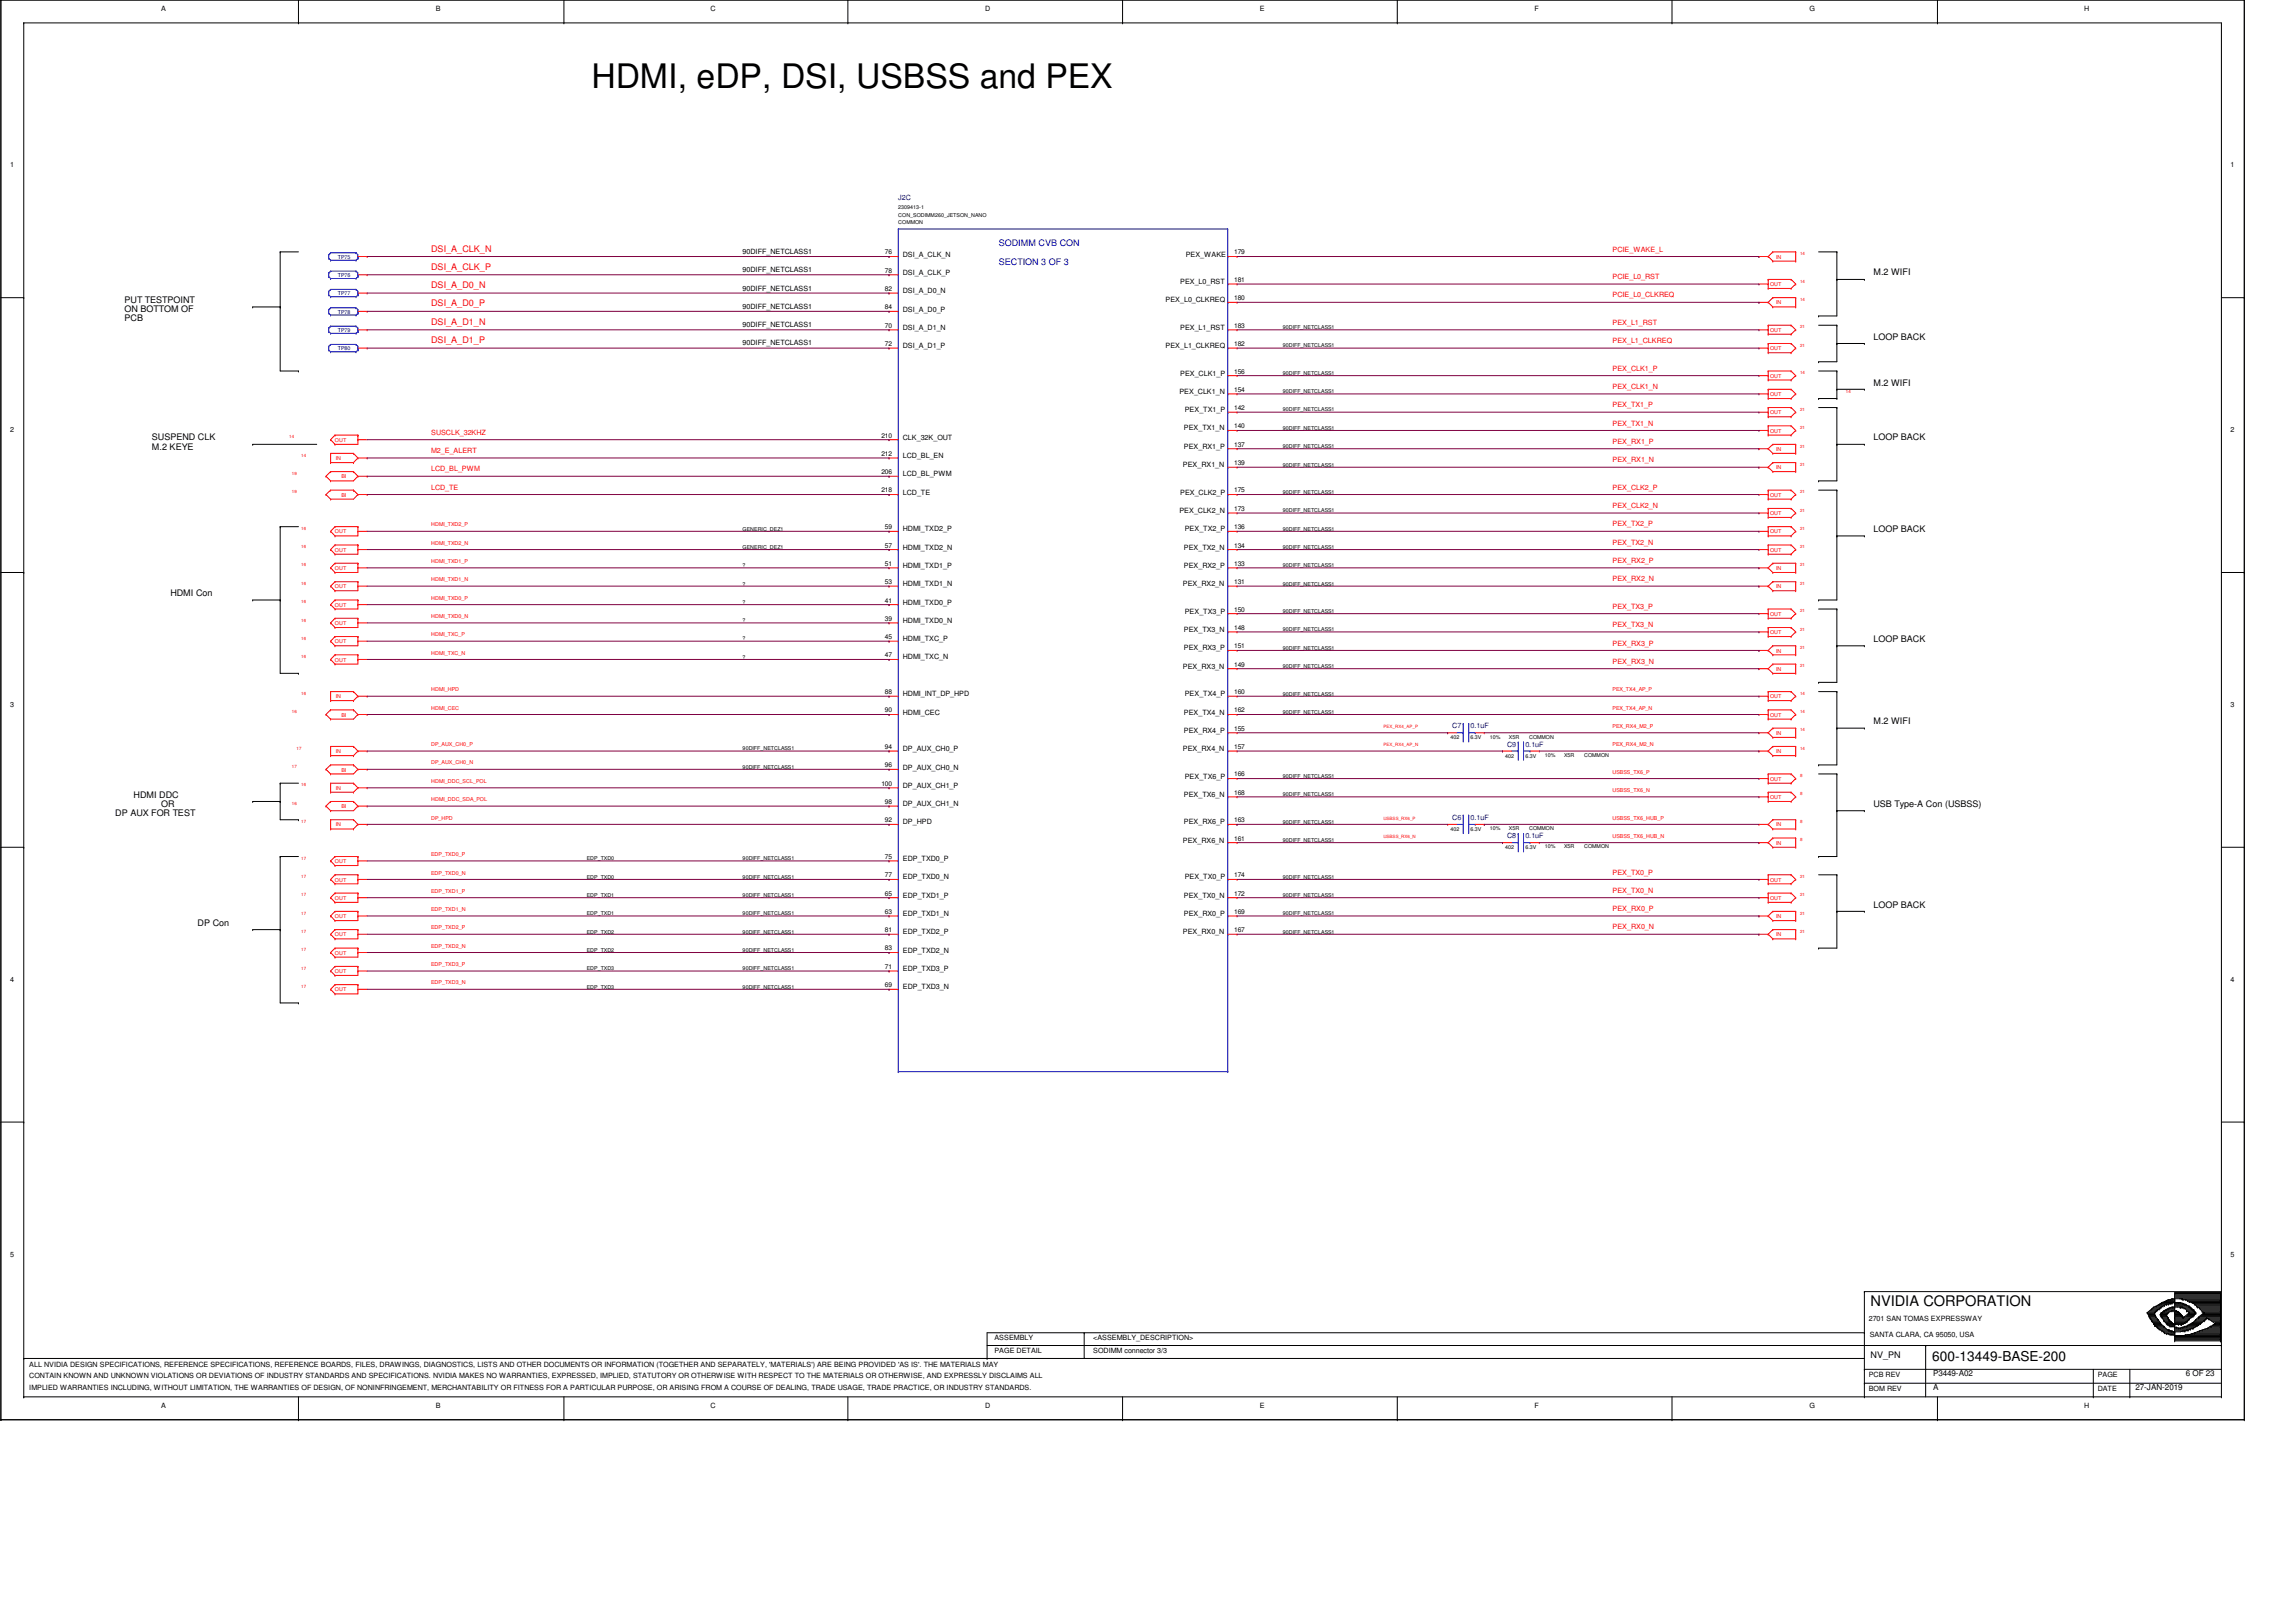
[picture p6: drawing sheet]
<svg xmlns="http://www.w3.org/2000/svg" width="420mm" height="297mm" viewBox="0 0 420 297" stroke-linecap="round" stroke-linejoin="round" font-family="sans-serif">
<defs><g id="words">
<text font-size="6.2" x="108.3" y="16.1">HDMI, eDP, DSI, USBSS and PEX</text>
<text font-size="2.7" x="342.5" y="239">NVIDIA CORPORATION</text>
<text font-size="2.5" x="353.7" y="249">600-13449-BASE-200</text>
<g font-size="1.7" fill="#f00">
<text x="78.9" y="46.1">DSI_A_CLK_N</text>
<text x="78.9" y="49.4">DSI_A_CLK_P</text>
<text x="78.9" y="52.7">DSI_A_D0_N</text>
<text x="78.9" y="56.1">DSI_A_D0_P</text>
<text x="78.9" y="59.5">DSI_A_D1_N</text>
<text x="78.9" y="62.8">DSI_A_D1_P</text>
</g>
<g font-size="1.7" fill="#00f">
<text x="182.9" y="45.1">SODIMM CVB CON</text>
<text x="182.9" y="48.4">SECTION 3 OF 3</text>
</g>
<g font-size="1.7">
<text x="343" y="50.4">M.2 WIFI</text>
<text x="22.8" y="58.8">PCB</text>
<text x="22.8" y="57.1">ON BOTTOM OF</text>
<text x="22.8" y="55.5">PUT TESTPOINT</text>
<text x="343" y="62.2">LOOP BACK</text>
<text x="343" y="70.6">M.2 WIFI</text>
<text x="27.8" y="82.3">M.2 KEYE</text>
<text x="27.8" y="80.6">SUSPEND CLK</text>
<text x="343" y="80.6">LOOP BACK</text>
<text x="343" y="97.4">LOOP BACK</text>
<text x="31.2" y="109.1">HDMI Con</text>
<text x="343" y="117.5">LOOP BACK</text>
<text x="343" y="132.6">M.2 WIFI</text>
<text x="21.1" y="149.4">DP AUX FOR TEST</text>
<text x="24.5" y="146">HDMI DDC</text>
<text x="29.5" y="147.7">OR</text>
<text x="343" y="147.7">USB Type-A Con (USBSS)</text>
<text x="343" y="166.1">LOOP BACK</text>
<text x="36.2" y="169.5">DP Con</text>
<text x="342.5" y="248.6">NV_PN</text>
</g>
<g font-size="1.5">
<text x="353.9" y="251.8">P3449-A02</text>
<text x="400.2" y="251.8">6 OF 23</text>
<text x="353.9" y="254.3">A</text>
<text x="390.9" y="254.3">27-JAN-2019</text>
</g>
<g font-size="1.3">
<text x="29.5" y="2">A</text>
<text x="79.8" y="2">B</text>
<text x="130.1" y="2">C</text>
<text x="180.4" y="2">D</text>
<text x="230.7" y="2">E</text>
<text x="281" y="2">F</text>
<text x="331.2" y="2">G</text>
<text x="381.5" y="2">H</text>
<text x="1.9" y="30.5">1</text>
<text x="408.4" y="30.5">1</text>
<text x="136" y="46.4">90DIFF_NETCLASS1</text>
<text x="165.3" y="46.9">DSI_A_CLK_N</text>
<text x="217.1" y="46.9">PEX_WAKE</text>
<text x="136" y="49.8">90DIFF_NETCLASS1</text>
<text x="136" y="53.2">90DIFF_NETCLASS1</text>
<text x="165.3" y="50.3">DSI_A_CLK_P</text>
<text x="165.3" y="53.6">DSI_A_D0_N</text>
<text x="216.1" y="52">PEX_L0_RST</text>
<text x="136" y="56.5">90DIFF_NETCLASS1</text>
<text x="136" y="59.9">90DIFF_NETCLASS1</text>
<text x="165.3" y="57">DSI_A_D0_P</text>
<text x="213.4" y="55.3">PEX_L0_CLKREQ</text>
<text x="136" y="63.2">90DIFF_NETCLASS1</text>
<text x="165.3" y="60.4">DSI_A_D1_N</text>
<text x="165.3" y="63.7">DSI_A_D1_P</text>
<text x="213.4" y="63.7">PEX_L1_CLKREQ</text>
<text x="216.1" y="60.4">PEX_L1_RST</text>
<text x="216.1" y="68.7">PEX_CLK1_P</text>
<text x="215.9" y="72.1">PEX_CLK1_N</text>
<text x="216.9" y="75.4">PEX_TX1_P</text>
<text x="1.9" y="79.1">2</text>
<text x="165.3" y="80.5">CLK_32K_OUT</text>
<text x="165.3" y="83.8">LCD_BL_EN</text>
<text x="216.7" y="82.2">PEX_RX1_P</text>
<text x="216.7" y="78.8">PEX_TX1_N</text>
<text x="408.4" y="79.1">2</text>
<text x="165.3" y="87.2">LCD_BL_PWM</text>
<text x="216.6" y="85.5">PEX_RX1_N</text>
<text x="165.3" y="90.6">LCD_TE</text>
<text x="215.9" y="93.9">PEX_CLK2_N</text>
<text x="216.1" y="90.6">PEX_CLK2_P</text>
<text x="165.3" y="100.6">HDMI_TXD2_N</text>
<text x="165.3" y="97.2">HDMI_TXD2_P</text>
<text x="216.7" y="100.6">PEX_TX2_N</text>
<text x="216.9" y="97.2">PEX_TX2_P</text>
<text x="165.3" y="103.9">HDMI_TXD1_P</text>
<text x="165.3" y="107.3">HDMI_TXD1_N</text>
<text x="216.6" y="107.3">PEX_RX2_N</text>
<text x="216.7" y="103.9">PEX_RX2_P</text>
<text x="165.3" y="110.7">HDMI_TXD0_P</text>
<text x="216.9" y="112.3">PEX_TX3_P</text>
<text x="165.3" y="114">HDMI_TXD0_N</text>
<text x="165.3" y="117.3">HDMI_TXC_P</text>
<text x="216.7" y="115.7">PEX_TX3_N</text>
<text x="216.7" y="119">PEX_RX3_P</text>
<text x="165.3" y="120.7">HDMI_TXC_N</text>
<text x="216.6" y="122.4">PEX_RX3_N</text>
<text x="1.9" y="129.4">3</text>
<text x="165.3" y="127.4">HDMI_INT_DP_HPD</text>
<text x="165.3" y="130.8">HDMI_CEC</text>
<text x="216.7" y="130.8">PEX_TX4_N</text>
<text x="216.9" y="127.4">PEX_TX4_P</text>
<text x="408.4" y="129.4">3</text>
<text x="165.3" y="137.5">DP_AUX_CH0_P</text>
<text x="216.6" y="137.5">PEX_RX4_N</text>
<text x="216.7" y="134.1">PEX_RX4_P</text>
<text x="165.3" y="140.8">DP_AUX_CH0_N</text>
<text x="216.9" y="142.5">PEX_TX6_P</text>
<text x="165.3" y="147.5">DP_AUX_CH1_N</text>
<text x="165.3" y="144.2">DP_AUX_CH1_P</text>
<text x="216.7" y="145.8">PEX_TX6_N</text>
<text x="165.3" y="150.9">DP_HPD</text>
<text x="216.6" y="154.2">PEX_RX6_N</text>
<text x="216.7" y="150.9">PEX_RX6_P</text>
<text x="165.3" y="157.6">EDP_TXD0_P</text>
<text x="165.3" y="161">EDP_TXD0_N</text>
<text x="216.9" y="161">PEX_TX0_P</text>
<text x="165.3" y="167.6">EDP_TXD1_N</text>
<text x="165.3" y="164.3">EDP_TXD1_P</text>
<text x="216.7" y="167.6">PEX_RX0_P</text>
<text x="216.7" y="164.3">PEX_TX0_N</text>
<text x="165.3" y="171">EDP_TXD2_P</text>
<text x="216.6" y="171">PEX_RX0_N</text>
<text x="1.9" y="179.7">4</text>
<text x="165.3" y="177.7">EDP_TXD3_P</text>
<text x="165.3" y="174.4">EDP_TXD2_N</text>
<text x="408.4" y="179.7">4</text>
<text x="165.3" y="181.1">EDP_TXD3_N</text>
<text x="1.9" y="230">5</text>
<text x="408.4" y="230">5</text>
<text x="182.1" y="245.3">ASSEMBLY</text>
<text x="200.1" y="245.3">&lt;ASSEMBLY_DESCRIPTION&gt;</text>
<text x="342.1" y="241.8">2701 SAN TOMAS EXPRESSWAY</text>
<text x="342.3" y="244.8">SANTA CLARA, CA 95050, USA</text>
<text x="5.4" y="250.1">ALL NVIDIA DESIGN SPECIFICATIONS, REFERENCE SPECIFICATIONS, REFERENCE BOARDS, FILES, DRAWINGS, DIAGNOSTICS, LISTS AND OTHER DOCUMENTS OR INFORMATION (TOGETHER AND SEPARATELY, 'MATERIALS') ARE BEING PROVIDED 'AS IS'. THE MATERIALS MAY</text>
<text x="182.1" y="247.6">PAGE DETAIL</text>
<text x="200.1" y="247.6">SODIMM connector 3/3</text>
<text x="342.1" y="252">PCB REV</text>
<text x="384" y="252">PAGE</text>
<text x="5.4" y="252.1">CONTAIN KNOWN AND UNKNOWN VIOLATIONS OR DEVIATIONS OF INDUSTRY STANDARDS AND SPECIFICATIONS. NVIDIA MAKES NO WARRANTIES, EXPRESSED, IMPLIED, STATUTORY OR OTHERWISE WITH RESPECT TO THE MATERIALS OR OTHERWISE, AND EXPRESSLY DISCLAIMS ALL</text>
<text x="5.4" y="254.3">IMPLIED WARRANTIES INCLUDING, WITHOUT LIMITATION, THE WARRANTIES OF DESIGN, OF NONINFRINGEMENT, MERCHANTABILITY OR FITNESS FOR A PARTICULAR PURPOSE, OR ARISING FROM A COURSE OF DEALING, TRADE USAGE, TRADE PRACTICE, OR INDUSTRY STANDARDS.</text>
<text x="29.5" y="257.7">A</text>
<text x="79.8" y="257.7">B</text>
<text x="130.1" y="257.7">C</text>
<text x="180.4" y="257.7">D</text>
<text x="230.7" y="257.7">E</text>
<text x="281" y="257.7">F</text>
<text x="331.2" y="257.7">G</text>
<text x="342.1" y="254.5">BOM REV</text>
<text x="381.5" y="257.7">H</text>
<text x="384" y="254.5">DATE</text>
</g>
<g font-size="1.3" fill="#000080">
<text x="164.5" y="36.6">J2C</text>
<text x="265.9" y="133.3">C7</text>
<text x="269.2" y="133.3">0.1uF</text>
<text x="275.9" y="136.7">C9</text>
<text x="279.3" y="136.7">0.1uF</text>
<text x="265.9" y="150">C6</text>
<text x="269.2" y="150">0.1uF</text>
<text x="275.9" y="153.4">C8</text>
<text x="279.3" y="153.4">0.1uF</text>
</g>
<g font-size="1.3" fill="#f00">
<text x="295.2" y="46.1">PCIE_WAKE_L</text>
<text x="295.2" y="51.1">PCIE_L0_RST</text>
<text x="295.2" y="54.4">PCIE_L0_CLKREQ</text>
<text x="295.2" y="59.5">PEX_L1_RST</text>
<text x="295.2" y="62.8">PEX_L1_CLKREQ</text>
<text x="295.2" y="71.2">PEX_CLK1_N</text>
<text x="295.2" y="67.9">PEX_CLK1_P</text>
<text x="295.2" y="77.9">PEX_TX1_N</text>
<text x="295.2" y="74.5">PEX_TX1_P</text>
<text x="78.9" y="82.9">M2_E_ALERT</text>
<text x="78.9" y="79.6">SUSCLK_32KHZ</text>
<text x="295.2" y="81.2">PEX_RX1_P</text>
<text x="78.9" y="86.3">LCD_BL_PWM</text>
<text x="78.9" y="89.6">LCD_TE</text>
<text x="295.2" y="89.6">PEX_CLK2_P</text>
<text x="295.2" y="84.6">PEX_RX1_N</text>
<text x="295.2" y="93">PEX_CLK2_N</text>
<text x="295.2" y="99.7">PEX_TX2_N</text>
<text x="295.2" y="96.4">PEX_TX2_P</text>
<text x="295.2" y="106.4">PEX_RX2_N</text>
<text x="295.2" y="103">PEX_RX2_P</text>
<text x="295.2" y="111.4">PEX_TX3_P</text>
<text x="295.2" y="118.2">PEX_RX3_P</text>
<text x="295.2" y="114.8">PEX_TX3_N</text>
<text x="295.2" y="121.5">PEX_RX3_N</text>
<text x="295.2" y="160.1">PEX_TX0_P</text>
<text x="295.2" y="166.8">PEX_RX0_P</text>
<text x="295.2" y="163.4">PEX_TX0_N</text>
<text x="295.2" y="170.1">PEX_RX0_N</text>
</g>
<g font-size="1.2">
<text x="162" y="46.6">76</text>
<text x="226" y="46.6">179</text>
<text x="162" y="49.9">78</text>
<text x="162" y="53.3">82</text>
<text x="226" y="51.6">181</text>
<text x="162" y="60">70</text>
<text x="162" y="56.6">84</text>
<text x="226" y="54.9">180</text>
<text x="226" y="60">183</text>
<text x="162" y="63.3">72</text>
<text x="226" y="63.3">182</text>
<text x="226" y="71.7">154</text>
<text x="226" y="68.4">156</text>
<text x="226" y="75.1">142</text>
<text x="161.4" y="80.1">210</text>
<text x="161.4" y="83.4">212</text>
<text x="226" y="81.7">137</text>
<text x="226" y="78.4">140</text>
<text x="161.4" y="86.8">206</text>
<text x="226" y="85.1">139</text>
<text x="161.4" y="90.1">218</text>
<text x="226" y="93.5">173</text>
<text x="226" y="90.1">175</text>
<text x="162" y="100.2">57</text>
<text x="162" y="96.9">59</text>
<text x="226" y="100.2">134</text>
<text x="226" y="96.9">136</text>
<text x="162" y="103.5">51</text>
<text x="162" y="106.9">53</text>
<text x="226" y="106.9">131</text>
<text x="226" y="103.5">133</text>
<text x="162" y="113.6">39</text>
<text x="162" y="110.3">41</text>
<text x="226" y="111.9">150</text>
<text x="162" y="117">45</text>
<text x="226" y="115.3">148</text>
<text x="226" y="118.7">151</text>
<text x="162" y="120.3">47</text>
<text x="226" y="122">149</text>
<text x="162" y="127">88</text>
<text x="162" y="130.4">90</text>
<text x="226" y="127">160</text>
<text x="226" y="130.4">162</text>
<text x="162" y="137.1">94</text>
<text x="226" y="133.7">155</text>
<text x="226" y="137.1">157</text>
<text x="161.4" y="143.8">100</text>
<text x="162" y="140.4">96</text>
<text x="226" y="142.1">166</text>
<text x="162" y="147.2">98</text>
<text x="226" y="145.5">168</text>
<text x="162" y="150.5">92</text>
<text x="226" y="153.8">161</text>
<text x="226" y="150.5">163</text>
<text x="162" y="157.2">75</text>
<text x="162" y="160.6">77</text>
<text x="226" y="160.6">174</text>
<text x="162" y="167.3">63</text>
<text x="162" y="163.9">65</text>
<text x="226" y="167.3">169</text>
<text x="226" y="163.9">172</text>
<text x="162" y="170.6">81</text>
<text x="162" y="173.9">83</text>
<text x="226" y="170.6">167</text>
<text x="162" y="177.3">71</text>
<text x="162" y="180.7">69</text>
</g>
<g font-size="1">
<text x="164.5" y="38.3">2309413-1</text>
<text x="164.5" y="40.9">COMMON</text>
<text x="164.5" y="39.6">CON_SODIMM260_JETSON_NANO</text>
<text x="234.9" y="63.6">90DIFF_NETCLASS1</text>
<text x="234.9" y="60.2">90DIFF_NETCLASS1</text>
<text x="234.9" y="72">90DIFF_NETCLASS1</text>
<text x="234.9" y="68.6">90DIFF_NETCLASS1</text>
<text x="234.9" y="75.3">90DIFF_NETCLASS1</text>
<text x="234.9" y="82">90DIFF_NETCLASS1</text>
<text x="234.9" y="78.7">90DIFF_NETCLASS1</text>
<text x="234.9" y="85.4">90DIFF_NETCLASS1</text>
<text x="234.9" y="93.8">90DIFF_NETCLASS1</text>
<text x="234.9" y="90.4">90DIFF_NETCLASS1</text>
<text x="136" y="100.5">GENERIC_DEZ1</text>
<text x="136" y="97.1">GENERIC_DEZ1</text>
<text x="234.9" y="100.5">90DIFF_NETCLASS1</text>
<text x="234.9" y="97.1">90DIFF_NETCLASS1</text>
<text x="136" y="107.2">?</text>
<text x="136" y="103.8">?</text>
<text x="234.9" y="107.2">90DIFF_NETCLASS1</text>
<text x="234.9" y="103.8">90DIFF_NETCLASS1</text>
<text x="136" y="113.9">?</text>
<text x="136" y="110.5">?</text>
<text x="234.9" y="112.2">90DIFF_NETCLASS1</text>
<text x="136" y="117.2">?</text>
<text x="234.9" y="118.9">90DIFF_NETCLASS1</text>
<text x="234.9" y="115.6">90DIFF_NETCLASS1</text>
<text x="136" y="120.6">?</text>
<text x="234.9" y="122.3">90DIFF_NETCLASS1</text>
<text x="234.9" y="130.6">90DIFF_NETCLASS1</text>
<text x="234.9" y="127.3">90DIFF_NETCLASS1</text>
<text x="136" y="137.3">90DIFF_NETCLASS1</text>
<text x="265.5" y="135.3">402</text>
<text x="269.2" y="135.3">6.3V</text>
<text x="272.7" y="135.2">10%</text>
<text x="276.3" y="135.2">X5R</text>
<text x="279.9" y="135.2">COMMON</text>
<text x="136" y="140.7">90DIFF_NETCLASS1</text>
<text x="234.9" y="142.4">90DIFF_NETCLASS1</text>
<text x="275.6" y="138.7">402</text>
<text x="279.3" y="138.7">6.3V</text>
<text x="282.8" y="138.5">10%</text>
<text x="286.3" y="138.5">X5R</text>
<text x="290" y="138.5">COMMON</text>
<text x="234.9" y="145.7">90DIFF_NETCLASS1</text>
<text x="234.9" y="154.1">90DIFF_NETCLASS1</text>
<text x="234.9" y="150.7">90DIFF_NETCLASS1</text>
<text x="265.5" y="152.1">402</text>
<text x="269.2" y="152.1">6.3V</text>
<text x="272.7" y="151.9">10%</text>
<text x="275.6" y="155.4">402</text>
<text x="276.3" y="151.9">X5R</text>
<text x="279.3" y="155.4">6.3V</text>
<text x="279.9" y="151.9">COMMON</text>
<text x="282.8" y="155.3">10%</text>
<text x="286.3" y="155.3">X5R</text>
<text x="290" y="155.3">COMMON</text>
<text x="107.4" y="160.8">EDP_TXD0</text>
<text x="107.4" y="157.5">EDP_TXD0</text>
<text x="136" y="160.8">90DIFF_NETCLASS1</text>
<text x="136" y="157.5">90DIFF_NETCLASS1</text>
<text x="234.9" y="160.8">90DIFF_NETCLASS1</text>
<text x="107.4" y="167.5">EDP_TXD1</text>
<text x="107.4" y="164.2">EDP_TXD1</text>
<text x="136" y="167.5">90DIFF_NETCLASS1</text>
<text x="136" y="164.2">90DIFF_NETCLASS1</text>
<text x="234.9" y="167.5">90DIFF_NETCLASS1</text>
<text x="234.9" y="164.2">90DIFF_NETCLASS1</text>
<text x="107.4" y="170.9">EDP_TXD2</text>
<text x="136" y="170.9">90DIFF_NETCLASS1</text>
<text x="234.9" y="170.9">90DIFF_NETCLASS1</text>
<text x="107.4" y="174.2">EDP_TXD2</text>
<text x="107.4" y="177.6">EDP_TXD3</text>
<text x="136" y="174.2">90DIFF_NETCLASS1</text>
<text x="136" y="177.6">90DIFF_NETCLASS1</text>
<text x="107.4" y="180.9">EDP_TXD3</text>
<text x="136" y="180.9">90DIFF_NETCLASS1</text>
</g>
<g font-size="1" fill="#000080">
<text x="61.8" y="47.3">TP75</text>
<text x="61.8" y="50.7">TP76</text>
<text x="61.8" y="57.4">TP78</text>
<text x="61.8" y="54">TP77</text>
<text x="61.8" y="64.1">TP80</text>
<text x="61.8" y="60.7">TP79</text>
</g>
<g font-size="1" fill="#f00">
<text x="325.2" y="47.3">IN</text>
<text x="324.1" y="52.4">OUT</text>
<text x="325.2" y="55.7">IN</text>
<text x="324.1" y="64.1">OUT</text>
<text x="324.1" y="60.7">OUT</text>
<text x="324.1" y="69.1">OUT</text>
<text x="324.1" y="75.8">OUT</text>
<text x="324.1" y="72.5">OUT</text>
<text x="61.3" y="80.9">OUT</text>
<text x="324.1" y="79.2">OUT</text>
<text x="325.2" y="82.5">IN</text>
<text x="61.5" y="84.2">IN</text>
<text x="62.5" y="87.5">BI</text>
<text x="325.2" y="85.9">IN</text>
<text x="62.5" y="90.9">BI</text>
<text x="324.1" y="94.3">OUT</text>
<text x="324.1" y="90.9">OUT</text>
<text x="61.3" y="101">OUT</text>
<text x="61.3" y="97.6">OUT</text>
<text x="78.9" y="99.7">HDMI_TXD2_N</text>
<text x="78.9" y="96.4">HDMI_TXD2_P</text>
<text x="324.1" y="101">OUT</text>
<text x="324.1" y="97.6">OUT</text>
<text x="61.3" y="107.7">OUT</text>
<text x="61.3" y="104.3">OUT</text>
<text x="78.9" y="106.4">HDMI_TXD1_N</text>
<text x="78.9" y="103">HDMI_TXD1_P</text>
<text x="325.2" y="107.7">IN</text>
<text x="325.2" y="104.3">IN</text>
<text x="61.3" y="111">OUT</text>
<text x="78.9" y="113.1">HDMI_TXD0_N</text>
<text x="78.9" y="109.8">HDMI_TXD0_P</text>
<text x="324.1" y="112.7">OUT</text>
<text x="61.3" y="117.7">OUT</text>
<text x="61.3" y="114.4">OUT</text>
<text x="78.9" y="119.8">HDMI_TXC_N</text>
<text x="78.9" y="116.5">HDMI_TXC_P</text>
<text x="324.1" y="116.1">OUT</text>
<text x="325.2" y="119.4">IN</text>
<text x="61.3" y="121.1">OUT</text>
<text x="325.2" y="122.8">IN</text>
<text x="61.5" y="127.8">IN</text>
<text x="62.5" y="131.1">BI</text>
<text x="78.9" y="129.9">HDMI_CEC</text>
<text x="78.9" y="126.5">HDMI_HPD</text>
<text x="295.2" y="129.9">PEX_TX4_AP_N</text>
<text x="295.2" y="126.5">PEX_TX4_AP_P</text>
<text x="324.1" y="131.1">OUT</text>
<text x="324.1" y="127.8">OUT</text>
<text x="61.5" y="137.8">IN</text>
<text x="78.9" y="136.6">DP_AUX_CH0_P</text>
<text x="295.2" y="136.6">PEX_RX4_M2_N</text>
<text x="295.2" y="133.2">PEX_RX4_M2_P</text>
<text x="325.2" y="137.8">IN</text>
<text x="325.2" y="134.5">IN</text>
<text x="62.5" y="141.2">BI</text>
<text x="78.9" y="139.9">DP_AUX_CH0_N</text>
<text x="78.9" y="143.3">HDMI_DDC_SCL_POL</text>
<text x="295.2" y="141.6">USBSS_TX6_P</text>
<text x="324.1" y="142.9">OUT</text>
<text x="61.5" y="144.6">IN</text>
<text x="62.5" y="147.9">BI</text>
<text x="78.9" y="150">DP_HPD</text>
<text x="78.9" y="146.6">HDMI_DDC_SDA_POL</text>
<text x="295.2" y="150">USBSS_TX6_HUB_P</text>
<text x="295.2" y="144.9">USBSS_TX6_N</text>
<text x="324.1" y="146.2">OUT</text>
<text x="61.5" y="151.3">IN</text>
<text x="295.2" y="153.3">USBSS_TX6_HUB_N</text>
<text x="325.2" y="154.6">IN</text>
<text x="325.2" y="151.3">IN</text>
<text x="61.3" y="161.3">OUT</text>
<text x="61.3" y="158">OUT</text>
<text x="78.9" y="160.1">EDP_TXD0_N</text>
<text x="78.9" y="156.7">EDP_TXD0_P</text>
<text x="324.1" y="161.3">OUT</text>
<text x="61.3" y="164.7">OUT</text>
<text x="78.9" y="166.8">EDP_TXD1_N</text>
<text x="78.9" y="163.4">EDP_TXD1_P</text>
<text x="324.1" y="164.7">OUT</text>
<text x="61.3" y="171.4">OUT</text>
<text x="61.3" y="168">OUT</text>
<text x="78.9" y="173.4">EDP_TXD2_N</text>
<text x="78.9" y="170.1">EDP_TXD2_P</text>
<text x="325.2" y="171.4">IN</text>
<text x="325.2" y="168">IN</text>
<text x="61.3" y="178.1">OUT</text>
<text x="61.3" y="174.8">OUT</text>
<text x="78.9" y="176.8">EDP_TXD3_P</text>
<text x="61.3" y="181.4">OUT</text>
<text x="78.9" y="180.2">EDP_TXD3_N</text>
</g>
<g font-size=".8" fill="#f00">
<text x="329.6" y="46.7">14</text>
<text x="329.6" y="51.7">14</text>
<text x="329.6" y="55.1">14</text>
<text x="329.6" y="63.5">21</text>
<text x="329.6" y="60.1">21</text>
<text x="329.6" y="68.5">14</text>
<text x="337.9" y="71.8">14</text>
<text x="329.6" y="75.2">21</text>
<text x="52.9" y="80.2">14</text>
<text x="55.1" y="83.6">14</text>
<text x="329.6" y="81.9">21</text>
<text x="329.6" y="78.5">21</text>
<text x="53.5" y="86.9">19</text>
<text x="329.6" y="85.3">21</text>
<text x="53.5" y="90.3">19</text>
<text x="329.6" y="93.6">21</text>
<text x="329.6" y="90.3">21</text>
<text x="55.1" y="100.3">16</text>
<text x="55.1" y="97">16</text>
<text x="329.6" y="100.3">21</text>
<text x="329.6" y="97">21</text>
<text x="55.1" y="107.1">16</text>
<text x="55.1" y="103.7">16</text>
<text x="329.6" y="107.1">21</text>
<text x="329.6" y="103.7">21</text>
<text x="55.1" y="113.7">16</text>
<text x="55.1" y="110.4">16</text>
<text x="329.6" y="112.1">21</text>
<text x="55.1" y="117.1">16</text>
<text x="329.6" y="118.8">21</text>
<text x="329.6" y="115.4">21</text>
<text x="55.1" y="120.4">16</text>
<text x="329.6" y="122.1">21</text>
<text x="53.5" y="130.5">16</text>
<text x="55.1" y="127.2">16</text>
<text x="329.6" y="130.5">14</text>
<text x="329.6" y="127.2">14</text>
<text x="54.3" y="137.2">17</text>
<text x="253.3" y="136.6">PEX_RX4_AP_N</text>
<text x="253.3" y="133.2">PEX_RX4_AP_P</text>
<text x="329.6" y="137.2">14</text>
<text x="329.6" y="133.9">14</text>
<text x="53.5" y="140.6">17</text>
<text x="55.1" y="143.9">16</text>
<text x="329.6" y="142.2">8</text>
<text x="53.5" y="147.3">16</text>
<text x="253.3" y="150">USBSS_RX6_P</text>
<text x="329.6" y="145.6">8</text>
<text x="55.1" y="150.6">17</text>
<text x="253.3" y="153.3">USBSS_RX6_N</text>
<text x="329.6" y="154">8</text>
<text x="329.6" y="150.6">8</text>
<text x="55.1" y="160.7">17</text>
<text x="55.1" y="157.4">17</text>
<text x="329.6" y="160.7">21</text>
<text x="55.1" y="167.4">17</text>
<text x="55.1" y="164">17</text>
<text x="329.6" y="167.4">21</text>
<text x="329.6" y="164">21</text>
<text x="55.1" y="170.7">17</text>
<text x="329.6" y="170.7">21</text>
<text x="55.1" y="177.5">17</text>
<text x="55.1" y="174.1">17</text>
<text x="55.1" y="180.8">17</text>
</g>
</g></defs>
<g fill="none" stroke="#000" stroke-width=".18">
<path d="M.2 0h.1M.2 0h410.7v259.8M.2 0v259.8M4.3 4.2h.1M4.3 4.2h402.4v251.5M4.3 4.2v251.5M54.6 4.2h.1M54.6 0v4.2M103.2 4.2h.1M103.2 0v4.2M155.2 4.2h.1M155.2 0v4.2"/>
<path d="M205.5 4.2h.1M205.5 0v4.2M255.8 4.2h.1M255.8 0v4.2M306.1 4.2h.1M306.1 0v4.2M354.7 4.2h.1M354.7 0v4.2M.2 54.5h4.1M4.3 54.5h.1M46.3 56.2h.1M46.3 56.2h5"/>
<path d="M51.3 56.2h.1M51.3 46.1h.1M51.3 46.1h3.3M51.3 46.1v21.8h3.3M332.9 57.8h.1M332.9 59.5h3.4M332.9 46.1h3.4M336.3 59.5h.1M336.3 46.1h.1M336.3 51.1h.1M336.3 46.1v11.7h-3.4M336.3 59.5v6.7h-3.4"/>
<path d="M336.3 51.1h5M341.3 51.1h.1M406.7 54.5h4.2M410.9 54.5h.1M54.6 67.9h.1M332.9 66.2h.1M332.9 72.9h.1M332.9 74.6h3.4M332.9 67.9h3.4M332.9 72.9h3.4M336.3 62.9h.1M336.3 74.6h.1"/>
<path d="M336.3 67.9h.1M336.3 72.9h.1M336.3 71.2h.1M336.3 67.9v5M336.3 74.6v13.4h-3.4M336.3 62.9h5M336.3 71.2h5M341.3 62.9h.1M341.3 71.2h.1M46.3 81.3h.1M46.3 81.3h11.7M51.3 96.4h.1"/>
<path d="M51.3 96.4v26.8h3.3M51.3 96.4h3.3M332.9 88h.1M332.9 89.7h3.4M336.3 89.7h.1M336.3 98.1h.1M336.3 81.3h.1M336.3 89.7v20.1h-3.4M336.3 98.1h5M336.3 81.3h5M341.3 98.1h.1M341.3 81.3h.1"/>
<path d="M.2 104.8h4.1M4.3 104.8h.1M46.3 109.8h.1M46.3 109.8h5M51.3 109.8h.1M332.9 109.8h.1M332.9 111.5h3.4M336.3 111.5h.1M336.3 118.2h.1M336.3 111.5v13.4h-3.4M336.3 118.2h5M341.3 118.2h.1"/>
<path d="M406.7 104.8h4.2M410.9 104.8h.1M54.6 123.2h.1M332.9 124.9h.1M332.9 140h.1M332.9 126.6h3.4M336.3 126.6h.1M336.3 133.3h.1M336.3 126.6v13.4h-3.4M336.3 133.3h5M341.3 133.3h.1M.2 155.1h4.1"/>
<path d="M4.3 155.1h.1M46.3 146.7h.1M46.3 146.7h5M51.3 146.7h.1M51.3 143.3h.1M51.3 156.8h.1M51.3 143.3v6.7h3.3M51.3 156.8v26.8h3.3M51.3 156.8h3.3M51.3 143.3h3.3M54.6 150h.1M332.9 156.8h.1"/>
<path d="M332.9 141.6h3.4M336.3 141.6h.1M336.3 148.4h.1M336.3 141.6v15.2h-3.4M336.3 148.4h5M341.3 148.4h.1M406.7 155.1h4.2M410.9 155.1h.1M46.3 170.1h.1M46.3 170.1h5M51.3 170.1h.1M332.9 173.5h.1"/>
<path d="M332.9 160.1h3.4M336.3 160.1h.1M336.3 166.8h.1M336.3 160.1v13.4h-3.4M336.3 166.8h5M341.3 166.8h.1M54.6 183.6h.1M.2 205.4h4.1M4.3 205.4h.1M406.7 205.4h4.2M410.9 205.4h.1M341.3 236.4h.1"/>
<path d="M341.3 236.4h65.4M341.3 236.4v19.3M393.6 239.9h1.2M393.8 239.7h1.2M393.9 239.6h.1M393.9 239.6h1.2M393.9 239.6l-.8 .6M394.1 239.4h1.4M394.3 239.2h.1M394.3 239.2l-.4 .4M394.5 239.2h1.1M394.6 239.1h1.4"/>
<path d="M394.8 239.9h.1M394.8 239.1h.1M394.8 239.1l-.5 .1M395 239.7h.1M395 238.9h1.3M395 239.7l-.5 .5M395.1 239.6h.1M395.3 238.7h.1M395.3 239.6h.1M395.3 238.7h1.6M395.3 238.7l-.5 .4M395.3 239.6l-.3 .1"/>
<path d="M395.5 239.4h.1M395.5 238.5h2.1M395.6 238.5h.1M395.6 239.2h.1M395.6 238.5l-.3 .2M395.6 239.2l-.3 .4M395.8 238.4h.1M395.8 238.4l-.2 .1M396 239.1h.1M396 238.4h3.1M396.1 239.9h.1M396.1 239.9l-.3 .3"/>
<path d="M396.3 238.9h.1M396.3 239.9h.1M396.3 238.2h.1M396.3 239.9h2.2M396.3 238.2h1.8M396.3 238.2l-.5 .2M396.3 238.9l-.7 .3M396.4 239.7h.1M396.4 239.7l-.3 .2M396.6 238.7h.1M396.6 239.7h.1M396.6 238h.1"/>
<path d="M396.6 239.7h1.5M396.6 238h1.5M396.6 238.7l-.3 .2M396.8 239.6h.1M396.9 239.6h.1M396.9 237.9h.1M396.9 238.7h.1M396.9 239.6h1.2M396.9 237.9h1.2M396.9 237.9l-.6 .3M397.1 239.4h.1M397.1 239.4l-.7 .3"/>
<path d="M397.3 238.5h.1M397.3 239.4h.1M397.3 237.9h.1M397.3 239.4h.8M397.3 238.5l-.4 .2M397.6 239.2h.1M397.6 237.7h.1M397.6 239.9h.1M397.6 238.5h.1M397.6 239.2h3.2M397.6 237.7h8.9M397.6 239.2l-.5 .2"/>
<path d="M397.6 237.7l-.3 .2M397.6 239.9l-.7 .3M397.8 239.2h.1M397.8 237.7h.1M398 239.9h.1M398.1 237.9h.1M398.1 238h.1M398.1 238.2h.1M398.1 238.4h.1M398.1 239.2h.1M398.1 237.7h.1M398.1 237.4h8.4"/>
<path d="M398.1 236.7h8.4M398.1 237.5h8.4M398.1 237h8.4M398.1 236.9h8.4M398.1 237.2h8.4M398.1 239.1h2.5M398.1 238.7h2.1M398.1 238.5h1.6M398.1 238.9h2.2M398.1 238.4l-.5 .1M398.3 239.9h.1M398.5 239.9h.1"/>
<path d="M398.5 239.9l.1 .2M398.8 238.4h.1M399.1 239.2h.1M399.1 238.4h.1M399.1 238.4l.6 .1M399.5 239.2h.1M399.5 237.7h.1M399.5 239.2l.7 .4 .1 .3M399.5 237.7l.2 .2M399.7 238.5h.1M399.7 237.9h.1M399.7 237.9h6.8"/>
<path d="M399.7 238.5l.3 .2M399.8 239.4h.1M399.8 239.4h1.3M400 238.7h.1M400 239.6h1.3M400.2 237.9h.1M400.2 238.7h.1M400.2 237.9l.3 .1M400.2 238.7l.1 .2M400.3 238.9h.1M400.3 239.9h.1M400.3 239.7h1.3"/>
<path d="M400.3 239.9l.5 .3M400.3 238.9l.5 .2M400.5 238h.1M400.5 239.9h1.1M400.5 238h6M400.5 238l1.3 .7M400.6 239.1h.1M400.8 239.2h.1M400.8 238.2h.1M400.8 239.1h.1M400.8 238.2h5.7M400.8 239.1l.7 .6"/>
<path d="M401 239.2h.1M401.1 239.4h.1M401.1 238.4h5.4M401.3 239.6h.1M401.5 239.7h.1M401.5 238.5h5M401.6 239.9h.1M401.6 239.7h.1M401.6 239.9l.4 .3M401.6 239.7v.2M401.8 238.7h.1M401.8 238.7h4.7"/>
<path d="M401.8 238.7l.5 .5M402 238.9h4.5M402.2 239.1h.1M402.3 239.2h.1M402.3 239.1h4.2M402.3 239.2l.4 .2M402.5 239.2h4M402.7 239.4h.1M402.7 239.4h3.8M402.7 239.4l.5 .7M402.8 239.6h3.7M403 239.7h3.5"/>
<path d="M403.2 239.9h3.3M406.5 237.9h.1M406.5 237.7h.1M406.5 238.2h.1M406.5 238h.1M406.5 237.4h.1M406.5 236.7h.1M406.5 237.5h.1M406.5 237h.1M406.5 236.9h.1M406.5 237.2h.1M406.5 239.2h.1"/>
<path d="M406.5 239.1h.1M406.5 238.7h.1M406.5 238.5h.1M406.5 238.9h.1M406.5 238.4h.1M406.5 236.6h.1M406.5 239.7h.1M406.5 239.9h.1M406.5 239.6h.1M406.5 239.4h.1M406.5 236.6h-8.4v8.8M406.5 236.6v8.8"/>
<path d="M.2 259.8h.1M.2 259.8h410.7M4.3 255.7h.1M4.3 248.6h.1M4.3 255.7h402.4M4.3 248.6h337M54.6 259.8h.1M54.6 255.7v4.1M103.2 259.8h.1M103.2 255.7v4.1M155.2 259.8h.1M155.2 255.7v4.1"/>
<path d="M180.7 248.6h.1M180.7 246.3h226M198.5 243.9h.1M198.5 243.9v4.7M205.5 259.8h.1M205.5 255.7v4.1M255.8 259.8h.1M255.8 255.7v4.1M306.1 259.8h.1M306.1 255.7v4.1M341.3 253.2h.1M341.3 250.6h.1"/>
<path d="M341.3 243.9h.1M341.3 255.7h.1M341.3 243.9h-160.6v4.7M341.3 253.2h65.4M341.3 250.6h65.4M352.5 246.3h.1M352.5 246.3v9.4M354.7 259.8h.1M354.7 255.7v4.1M383.2 255.7h.1M383.2 250.6v5.1M389.9 255.7h.1"/>
<path d="M389.9 250.6v5.1M393.1 240.2h.1M393.1 240.2h1.4M393.1 240.2l.3 .7M393.3 240.6h1.2M393.3 240.4h1.2M393.4 240.9h.1M393.4 240.9h1.2M393.4 240.1h1.2M393.4 240.7h1.2M393.4 240.9l.4 .5M393.6 241.2h.1"/>
<path d="M393.6 241h.1M393.6 241h1.2M393.6 241.2h1.2M393.8 241.4h.1M393.8 241.4h1.2M393.8 241.4l.1 .3M393.9 241.6h.1M393.9 241.7h.1M393.9 241.7h1.2M393.9 241.6h1.2M393.9 241.7l.4 .5M394.1 241.9h.1"/>
<path d="M394.1 241.9h1.2M394.3 242.2h.1M394.3 242.1h.1M394.3 242.2h1.3M394.3 242.1h1.2M394.3 242.2l.2 .4M394.5 240.2h.1M394.5 240.4h.1M394.5 240.6h.1M394.5 242.4h.1M394.5 242.6h.1M394.5 242.4h1.3"/>
<path d="M394.5 242.6l.5 .3M394.5 240.2v.4M394.5 240.6l.1 .1M394.6 240.1h.1M394.6 240.7h.1M394.6 240.9h.1M394.6 242.6h.1M394.6 242.6h1.2M394.6 240.7v.2M394.6 240.9l.4 .5M394.8 242.7h.1M394.8 242.7h1.3"/>
<path d="M395 242.9h.1M395 241.4h.1M395 242.9h1.3M395 242.9l.3 .3M395 241.4l.1 .2M395.1 243.1h.1M395.1 241.6h.1M395.1 243.1h1.3M395.1 241.6l.4 .5M395.3 243.2h.1M395.3 243.2l.5 .4M395.5 243.2h.1"/>
<path d="M395.5 240.6h.1M395.5 242.1h.1M395.5 240.6h1.1M395.5 243.2h1.1M395.5 242.1l.1 .3 .5 .3M395.6 240.9h.1M395.6 240.7h.1M395.6 240.6h.1M395.6 240.4h.1M395.6 240.9h1.2M395.6 240.4h1.2M395.6 240.7h1"/>
<path d="M395.6 243.4h1.5M395.6 240.9l.2 .1M395.6 240.6v.3M395.6 240.4l-.1 .2M395.8 240.2h.1M395.8 241h.1M395.8 243.6h.1M395.8 243.6h1.8M395.8 241h1M395.8 241.2h1.1M395.8 241l.3 .7M395.8 243.6l.3 .2"/>
<path d="M396 240.1h.1M396 240.1h1.3M396 241.4h.9M396.1 241.7h.1M396.1 243.8h.1M396.1 242.7h.1M396.1 241.7h1.2M396.1 241.6h1M396.1 241.7l.5 .5M396.1 243.8l.2 .1M396.1 242.7l.5 .5M396.3 243.9h.1"/>
<path d="M396.3 241.9h1.2M396.3 243.9l.3 .2M396.4 242.1h1.2M396.4 243.9h1.7M396.6 240.7h.1M396.6 242.2h.1M396.6 240.6h.1M396.6 244.1h.1M396.6 242.2h1.4M396.6 244.1h1.5M396.6 242.2l.2 .2M396.6 240.6l.2 .4"/>
<path d="M396.6 243.2l.3 .2M396.8 240.9h.1M396.8 242.4h.1M396.8 240.4h.1M396.8 242.4h2.5M396.8 242.4l.5 .3M396.8 241l.1 .2M396.9 241.4h.1M396.9 241.2h.1M396.9 240.2h.1M396.9 244.1h.1M396.9 243.4h.1"/>
<path d="M396.9 240.2h-1.3v.2M396.9 240.2l-.3 .4M396.9 241.2l.2 .4M396.9 244.1l.4 .2M397.1 243.4h.1M397.1 241.6h.1M397.1 242.6h.1M397.1 241.7h.1M397.1 242.6h1M397.1 241.6v.1M397.1 241.7l.4 .2M397.1 243.4l.2 .2"/>
<path d="M397.3 241.7h.1M397.3 242.7h.1M397.3 244.3h.1M397.3 243.6h.1M397.3 242.7h.8M397.3 244.3h.8M397.5 243.6h.1M397.5 241.9h.1M397.5 241.9l.3 .3M397.6 242.7h.1M397.6 242.1h.1M397.6 244.3h.1"/>
<path d="M397.6 243.6h.1M397.6 242.7l.5 .2M397.6 244.3l.5 .1M397.6 243.6l.4 .2M397.8 242.2h.1M397.8 242.2l.3 .2M398 242.2h.1M398 243.8h.1M398.1 240.6h.1M398.1 240.2h.1M398.1 240.1h.1M398.1 243.8h.1"/>
<path d="M398.1 243.9h.1M398.1 244.1h.1M398.1 244.3h.1M398.1 242.7h.1M398.1 241h.1M398.1 242.4h.1M398.1 242.9h.1M398.1 244.4h.1M398.1 241.2h.1M398.1 245.4h.1M398.1 242.9h.4M398.1 242.2h1.6"/>
<path d="M398.1 240.9h1.4M398.1 240.6h1.2M398.1 240.1h.7M398.1 241.7h2.4M398.1 240.4h1M398.1 240.2h.9M398.1 241.6h2.5M398.1 241.9h2.2M398.1 242.1h1.9M398.1 240.7h1.4M398.1 241.4h2.7M398.1 243.6h1.9"/>
<path d="M398.1 243.2h2.9M398.1 243.1h3.2M398.1 244.6h8.4M398.1 245.2h8.4M398.1 245.1h8.4M398.1 244.9h8.4M398.1 244.8h8.4M398.1 243.4h2.5M398.1 241h1.6M398.1 241.2h3M398.1 245.4h8.4M398.1 244.4h8.4"/>
<path d="M398.5 242.9h.1M398.5 242.9l.3 .2M398.6 240.1h.1M398.6 244.4h.1M398.8 243.1h.1M398.8 240.1h.1M398.8 242.4h.1M398.8 240.1l.5 .5M399 240.2h.1M399.1 240.4h.1M399.1 243.1h.1M399.3 240.7h.1"/>
<path d="M399.3 240.6h.1M399.3 242.4h.1M399.3 240.6v.1M399.5 240.9h.1M399.5 242.9h.1M399.5 242.2h.1M399.5 244.4h.1M399.5 240.7h.1M399.5 242.9h2.1M399.5 242.9l-.4 .2M399.5 242.2l-.2 .2M399.5 240.7l.2 .3"/>
<path d="M399.7 242.2h.1M399.7 241h.1M399.7 242.9h.1M399.7 241.2h.1M399.7 243.6h.1M399.7 243.6l-.6 .2h-3M399.7 241v.2M399.8 241h.1M399.8 244.4h.1M399.8 241h1.5M400 242.1h.1M400 243.6h.1"/>
<path d="M400 242.7h.1M400 242.7h2M400 242.7l-.3 .2M400 242.1l-.3 .1M400.2 244.3h.1M400.2 240.9h1.3M400.2 244.3h6.3M400.2 241.9l-.2 .2M400.2 244.3l-.4 .1M400.3 241.9h.1M400.3 242.7h.1M400.3 243.4h.1"/>
<path d="M400.3 240.7h1.3M400.3 243.4l-.3 .2M400.5 241.7h.1M400.5 243.4h.1M400.5 242.6h.1M400.5 240.6h1.1M400.5 242.6l-.2 .1M400.5 241.7l-.2 .2M400.6 241.6h.1M400.6 243.4h.1M400.6 240.1h1.2M400.6 240.4h1.4"/>
<path d="M400.8 241.4h.1M400.8 242.4h.1M400.8 240.2h.1M400.8 244.3h.1M400.8 240.2h1.2M400.8 242.4h1.7M400.8 240.2l-1.1 1M400.8 241.4l-.3 .3M401 243.2h.1M401 243.2l-.4 .2M401.1 242.2h1.7M401.1 244.1h5.4"/>
<path d="M401.3 243.1h.1M401.3 242.1h1.7M401.5 240.9h.1M401.5 242.1h.1M401.5 243.1h.1M401.5 242.1l-1 .5M401.5 240.9l-.7 .5M401.5 243.1l-.5 .1M401.6 242.9h.1M401.6 240.6h.1M401.6 240.7h.1M401.6 241.9h1.6"/>
<path d="M401.6 240.6l-.1 .3M401.8 240.1h.1M401.8 240.4h.1M401.8 243.9h.1M401.8 241.7h1.7M401.8 243.9h4.7M401.8 240.4l-.2 .2M401.8 243.9l-1 .4M402 242.7h.1M402 240.2h.1M402 241.6h.1M402 240.4h.1"/>
<path d="M402 241.6h1.7M402 240.2v.2M402.2 242.6h.1M402.2 241.4h1.6M402.2 242.6l-.7 .5M402.3 242.6h.1M402.3 243.8h4.2M402.5 242.4h.1M402.5 241.2h.1M402.5 241h.1M402.5 241.2h4M402.5 241l-1 1.1"/>
<path d="M402.7 241h.1M402.7 243.6h.1M402.7 241h3.8M402.7 243.6l-.9 .3M402.8 242.2h.1M402.8 240.9h3.7M402.8 242.2l-.3 .4h-2M402.8 243.6h3.7M403 242.1h.1M403 240.7h3.5M403.2 241.9h.1M403.2 243.4h.1"/>
<path d="M403.2 240.1h.1M403.2 240.6h3.3M403.2 240.1l.3 .1M403.3 240.1h3.2M403.3 240.4h3.2M403.3 243.4h3.2M403.5 241.7h.1M403.5 240.2h.1M403.5 240.2h3M403.5 241.7l-.7 .5M403.5 240.2l-1 .8M403.7 241.6h.1"/>
<path d="M403.7 243.2h.1M403.8 241.4h.1M403.8 243.2h2.7M404 241.2h.1M404 241.2l.4 .2M404 241.2l-.5 .5M404.2 243.1h.1M404.2 243.1h2.3M404.2 243.1l-1.5 .5M404.4 241.4h.1M404.4 241.4h2.1M404.4 241.4l1.1 .8"/>
<path d="M404.5 242.9h2M404.5 241.6h2M404.7 242.7h.1M404.7 242.7h1.8M404.7 242.7l-.5 .4M404.8 242.7h.1M404.8 241.7h1.7M405 242.6h1.5M405.2 241.9h1.3M405.2 242.4h1.3M405.5 242.2h.1M405.5 242.2h1"/>
<path d="M405.5 242.1h1M405.5 242.2l-.7 .5M406.5 241.6h.1M406.5 242.4h.1M406.5 241.9h.1M406.5 242.1h.1M406.5 242.6h.1M406.5 241.7h.1M406.5 241.4h.1M406.5 240.1h.1M406.5 243.6h.1M406.5 243.2h.1"/>
<path d="M406.5 242.9h.1M406.5 243.1h.1M406.5 244.1h.1M406.5 243.9h.1M406.5 243.8h.1M406.5 244.3h.1M406.5 244.6h.1M406.5 245.2h.1M406.5 245.1h.1M406.5 244.9h.1M406.5 244.8h.1M406.5 245.4h.1"/>
<path d="M406.5 242.2h.1M406.5 242.7h.1M406.5 240.7h.1M406.5 240.4h.1M406.5 240.9h.1M406.5 240.6h.1M406.5 243.4h.1M406.7 246.3h.1M406.7 255.7h.1M410.9 259.8h.1"/>
</g>
<g fill="none" stroke="#f00" stroke-width=".18">
<path d="M65.5 46.9h1.7M65.5 57h1.7M65.5 53.6h1.7M65.5 50.3h1.7M67.2 57h.1M67.2 53.6h.1M67.2 50.3h.1M67.2 46.9h.1M162.8 46.9h.1M162.8 50.3h.1M162.8 53.6h.1M162.8 57h.1"/>
<path d="M162.8 46.9h1.7M162.8 57h1.7M162.8 53.6h1.7M162.8 50.3h1.7M224.8 55.3h1.7M224.8 52h1.7M224.8 46.9h1.7M226.5 46.9h.1M226.5 55.3h.1M226.5 52h.1M322 55.3h.1M322 46.9h.1"/>
<path d="M322 55.3h1.7M322 52h1.7M322 46.9h1.7M323.7 59.5h.1M323.7 55.3h.1M323.7 52h.1M323.7 51.1h.1M323.7 52.8h.1M323.7 46.9h.1M323.7 51.1v1.7M323.7 59.5v1.7M323.7 55.3l.9 .9"/>
<path d="M323.7 59.5h4.2M323.7 46.9l.9 .9M323.7 52.8h4.2M323.7 51.1h4.2M324.6 54.5h.1M324.6 56.2h.1M324.6 46.1h.1M324.6 47.8h.1M324.6 54.5l-.9 .8M324.6 56.2h4.1M324.6 54.5h4.1M324.6 46.1l-.9 .8"/>
<path d="M324.6 47.8h4.1M324.6 46.1h4.1M327.9 59.5h.1M327.9 51.1h.1M327.9 52.8h.1M327.9 59.5l.8 .9M327.9 51.1l.8 .9M328.7 54.5h.1M328.7 56.2h.1M328.7 52h.1M328.7 46.1h.1M328.7 47.8h.1"/>
<path d="M328.7 46.1v1.7M328.7 54.5v1.7M328.7 52l-.8 .8M61.3 79.6h.1M61.3 79.6h4.2M61.3 79.6l-.8 .9M65.5 79.6h.1M65.5 79.6v1.7h-4.2M65.5 63.7h1.7M65.5 60.4h1.7M67.2 63.7h.1M67.2 60.4h.1"/>
<path d="M162.8 60.4h.1M162.8 63.7h.1M162.8 63.7h1.7M162.8 60.4h1.7M224.8 78.8h1.7M224.8 75.4h1.7M224.8 72.1h1.7M224.8 68.7h1.7M224.8 63.7h1.7M224.8 60.4h1.7M226.5 78.8h.1M226.5 75.4h.1"/>
<path d="M226.5 72.1h.1M226.5 68.7h.1M226.5 63.7h.1M226.5 60.4h.1M322 78.8h1.7M322 75.4h1.7M322 72.1h1.7M322 68.7h1.7M322 63.7h1.7M322 60.4h1.7M323.7 78.8h.1M323.7 77.9h.1"/>
<path d="M323.7 79.6h.1M323.7 75.4h.1M323.7 74.6h.1M323.7 76.3h.1M323.7 72.1h.1M323.7 71.2h.1M323.7 72.9h.1M323.7 68.7h.1M323.7 67.9h.1M323.7 69.6h.1M323.7 63.7h.1M323.7 62.9h.1"/>
<path d="M323.7 64.6h.1M323.7 60.4h.1M323.7 61.2h.1M323.7 79.6h4.2M323.7 62.9v1.7M323.7 67.9v1.7M323.7 71.2v1.7M323.7 74.6v1.7M323.7 77.9v1.7M323.7 77.9h4.2M323.7 76.3h4.2M323.7 74.6h4.2"/>
<path d="M323.7 72.9h4.2M323.7 71.2h4.2M323.7 69.6h4.2M323.7 67.9h4.2M323.7 64.6h4.2M323.7 62.9h4.2M323.7 61.2h4.2M327.9 77.9h.1M327.9 79.6h.1M327.9 74.6h.1M327.9 76.3h.1M327.9 71.2h.1"/>
<path d="M327.9 72.9h.1M327.9 67.9h.1M327.9 69.6h.1M327.9 62.9h.1M327.9 64.6h.1M327.9 61.2h.1M327.9 77.9l.8 .9M327.9 74.6l.8 .8M327.9 71.2l.8 .9M327.9 67.9l.8 .8M327.9 62.9l.8 .8M328.7 78.8h.1"/>
<path d="M328.7 75.4h.1M328.7 72.1h.1M328.7 68.7h.1M328.7 63.7h.1M328.7 60.4h.1M328.7 78.8l-.8 .8M328.7 75.4l-.8 .9M328.7 72.1l-.8 .8M328.7 68.7l-.8 .9M328.7 63.7l-.8 .9M328.7 60.4l-.8 .8M59.7 90.5h.1"/>
<path d="M59.7 87.2h.1M59.7 90.5l.8 .9M59.7 87.2l.8 .8M60.5 97.2h.1M60.5 89.7h.1M60.5 91.4h.1M60.5 86.3h.1M60.5 88h.1M60.5 83h.1M60.5 84.7h.1M60.5 80.5h.1M60.5 83v1.7"/>
<path d="M60.5 97.2l.8 .9M60.5 89.7h4.2M60.5 89.7l-.8 .8M60.5 86.3h4.2M60.5 86.3l-.8 .9M60.5 83h4.2M60.5 84.7h4.2M60.5 80.5l.8 .8M61.3 99.7h.1M61.3 96.4h.1M61.3 98.1h.1M61.3 81.3h.1"/>
<path d="M61.3 99.7h4.2M61.3 99.7l-.8 .9M61.3 96.4h4.2M61.3 96.4l-.8 .8M64.7 89.7h.1M64.7 86.3h.1M64.7 84.7h.1M64.7 83h.1M64.7 89.7l.8 .8M64.7 86.3l.8 .9M64.7 83l.8 .8M65.5 99.7h.1"/>
<path d="M65.5 96.4h.1M65.5 97.2h.1M65.5 90.5h.1M65.5 87.2h.1M65.5 83.8h.1M65.5 80.5h.1M65.5 96.4v1.7h-4.2M65.5 99.7v1.7h-4.2M65.5 97.2h1.7M65.5 90.5h1.7M65.5 90.5l-.8 .9h-4.2M65.5 87.2h1.7"/>
<path d="M65.5 87.2l-.8 .8h-4.2M65.5 83.8l-.8 .9M65.5 83.8h1.7M65.5 80.5h1.7M67.2 90.5h.1M67.2 87.2h.1M67.2 83.8h.1M162.8 97.2h.1M162.8 87.2h.1M162.8 80.5h.1M162.8 83.8h.1M162.8 90.5h.1"/>
<path d="M162.8 97.2h1.7M162.8 90.5h1.7M162.8 87.2h1.7M162.8 83.8h1.7M162.8 80.5h1.7M224.8 97.2h1.7M224.8 90.5h1.7M224.8 93.9h1.7M224.8 85.5h1.7M224.8 82.1h1.7M226.5 97.2h.1M226.5 82.1h.1"/>
<path d="M226.5 85.5h.1M226.5 93.9h.1M226.5 90.5h.1M322 85.5h.1M322 82.1h.1M322 97.2h1.7M322 90.5h1.7M322 93.9h1.7M322 85.5h1.7M322 82.1h1.7M323.7 99.7h.1M323.7 97.2h.1"/>
<path d="M323.7 96.4h.1M323.7 98.1h.1M323.7 93.9h.1M323.7 93h.1M323.7 94.7h.1M323.7 90.5h.1M323.7 89.7h.1M323.7 91.4h.1M323.7 85.5h.1M323.7 82.1h.1M323.7 99.7h4.2M323.7 96.4h4.2"/>
<path d="M323.7 98.1h4.2M323.7 89.7h4.2M323.7 91.4h4.2M323.7 89.7v1.7M323.7 93v1.7M323.7 96.4v1.7M323.7 99.7v1.7M323.7 94.7h4.2M323.7 93h4.2M323.7 85.5l.9 .8M323.7 82.1l.9 .9M324.6 84.7h.1"/>
<path d="M324.6 86.3h.1M324.6 81.3h.1M324.6 83h.1M324.6 86.3h4.1M324.6 83h4.1M324.6 84.7h4.1M324.6 81.3h4.1M324.6 84.7l-.9 .8M324.6 81.3l-.9 .8M327.9 99.7h.1M327.9 96.4h.1M327.9 98.1h.1"/>
<path d="M327.9 93h.1M327.9 94.7h.1M327.9 89.7h.1M327.9 91.4h.1M327.9 99.7l.8 .9M327.9 96.4l.8 .8M327.9 93l.8 .9M327.9 89.7l.8 .8M328.7 97.2h.1M328.7 93.9h.1M328.7 90.5h.1M328.7 84.7h.1"/>
<path d="M328.7 86.3h.1M328.7 81.3h.1M328.7 83h.1M328.7 81.3v1.7M328.7 84.7v1.6M328.7 97.2l-.8 .9M328.7 93.9l-.8 .8M328.7 90.5l-.8 .9M60.5 117.3h.1M60.5 114h.1M60.5 110.7h.1M60.5 107.3h.1"/>
<path d="M60.5 103.9h.1M60.5 100.6h.1M60.5 117.3l.8 .9M60.5 114l.8 .9M60.5 110.7l.8 .8M60.5 107.3l.8 .8M60.5 103.9l.8 .9M60.5 100.6l.8 .8M61.3 119.8h.1M61.3 116.5h.1M61.3 118.2h.1M61.3 113.2h.1"/>
<path d="M61.3 114.9h.1M61.3 109.8h.1M61.3 111.5h.1M61.3 106.5h.1M61.3 108.1h.1M61.3 103.1h.1M61.3 104.8h.1M61.3 101.4h.1M61.3 119.8h4.2M61.3 119.8l-.8 .9M61.3 116.5h4.2M61.3 116.5l-.8 .8"/>
<path d="M61.3 113.2h4.2M61.3 113.2l-.8 .8M61.3 109.8h4.2M61.3 109.8l-.8 .9M61.3 106.5h4.2M61.3 106.5l-.8 .8M61.3 103.1h4.2M61.3 103.1l-.8 .8M65.5 119.8h.1M65.5 116.5h.1M65.5 117.3h.1M65.5 113.2h.1"/>
<path d="M65.5 114h.1M65.5 109.8h.1M65.5 110.7h.1M65.5 106.5h.1M65.5 107.3h.1M65.5 103.1h.1M65.5 103.9h.1M65.5 100.6h.1M65.5 103.1v1.7h-4.2M65.5 106.5v1.6h-4.2M65.5 109.8v1.7h-4.2M65.5 113.2v1.7h-4.2"/>
<path d="M65.5 116.5v1.7h-4.2M65.5 119.8v1.7h-4.2M65.5 117.3h1.7M65.5 114h1.7M65.5 110.7h1.7M65.5 107.3h1.7M65.5 103.9h1.7M65.5 100.6h1.7M162.8 114h.1M162.8 110.7h.1M162.8 117.3h.1M162.8 103.9h.1"/>
<path d="M162.8 107.3h.1M162.8 100.6h.1M162.8 117.3h1.7M162.8 114h1.7M162.8 110.7h1.7M162.8 107.3h1.7M162.8 103.9h1.7M162.8 100.6h1.7M224.8 107.3h1.7M224.8 103.9h1.7M224.8 100.6h1.7M224.8 119h1.7"/>
<path d="M224.8 115.7h1.7M224.8 112.3h1.7M226.5 107.3h.1M226.5 103.9h.1M226.5 100.6h.1M226.5 115.7h.1M226.5 112.3h.1M226.5 119h.1M322 119h.1M322 107.3h.1M322 103.9h.1M322 107.3h1.7"/>
<path d="M322 103.9h1.7M322 100.6h1.7M322 119h1.7M322 115.7h1.7M322 112.3h1.7M323.7 119h.1M323.7 115.7h.1M323.7 114.9h.1M323.7 116.5h.1M323.7 112.3h.1M323.7 111.5h.1M323.7 113.2h.1"/>
<path d="M323.7 107.3h.1M323.7 103.9h.1M323.7 100.6h.1M323.7 101.4h.1M323.7 116.5h4.2M323.7 113.2h4.2M323.7 114.9h4.2M323.7 111.5h4.2M323.7 101.4h4.2M323.7 111.5v1.7M323.7 114.9v1.6M323.7 119l.9 .8"/>
<path d="M323.7 107.3l.9 .8M323.7 103.9l.9 .9M324.6 118.2h.1M324.6 119.8h.1M324.6 106.5h.1M324.6 108.1h.1M324.6 103.1h.1M324.6 104.8h.1M324.6 119.8h4.1M324.6 118.2h4.1M324.6 106.5h4.1M324.6 108.1h4.1"/>
<path d="M324.6 103.1h4.1M324.6 104.8h4.1M324.6 118.2l-.9 .8M324.6 106.5l-.9 .8M324.6 103.1l-.9 .8M327.9 114.9h.1M327.9 116.5h.1M327.9 111.5h.1M327.9 113.2h.1M327.9 101.4h.1M327.9 114.9l.8 .8M327.9 111.5l.8 .8"/>
<path d="M328.7 118.2h.1M328.7 119.8h.1M328.7 115.7h.1M328.7 112.3h.1M328.7 106.5h.1M328.7 108.1h.1M328.7 103.1h.1M328.7 104.8h.1M328.7 100.6h.1M328.7 103.1v1.7M328.7 106.5v1.6M328.7 118.2v1.6"/>
<path d="M328.7 115.7l-.8 .8M328.7 112.3l-.8 .9M328.7 100.6l-.8 .8M59.7 130.8h.1M59.7 130.8l.8 .8M60.5 140h.1M60.5 136.6h.1M60.5 138.3h.1M60.5 129.9h.1M60.5 131.6h.1M60.5 126.6h.1M60.5 128.2h.1"/>
<path d="M60.5 120.7h.1M60.5 126.6v1.6M60.5 136.6v1.7M60.5 140h4.2M60.5 140l-.8 .8M60.5 136.6h4.2M60.5 138.3h4.2M60.5 129.9h4.2M60.5 129.9l-.8 .9M60.5 126.6h4.2M60.5 128.2h4.2M60.5 120.7l.8 .8"/>
<path d="M61.3 121.5h.1M64.7 140h.1M64.7 138.3h.1M64.7 136.6h.1M64.7 129.9h.1M64.7 128.2h.1M64.7 126.6h.1M64.7 140l.8 .8M64.7 136.6l.8 .9M64.7 129.9l.8 .9M64.7 126.6l.8 .8M65.5 137.5h.1"/>
<path d="M65.5 130.8h.1M65.5 127.4h.1M65.5 120.7h.1M65.5 137.5l-.8 .8M65.5 137.5h1.7M65.5 130.8h1.7M65.5 130.8l-.8 .8h-4.2M65.5 127.4l-.8 .8M65.5 127.4h1.7M65.5 120.7h1.7M67.2 137.5h.1M67.2 130.8h.1"/>
<path d="M67.2 127.4h.1M162.8 120.7h.1M162.8 127.4h.1M162.8 130.8h.1M162.8 137.5h.1M162.8 137.5h1.7M162.8 130.8h1.7M162.8 127.4h1.7M162.8 120.7h1.7M224.8 137.5h1.7M224.8 130.8h1.7M224.8 127.4h1.7"/>
<path d="M224.8 134.1h1.7M224.8 122.4h1.7M226.5 122.4h.1M226.5 134.1h.1M226.5 137.5h.1M226.5 127.4h.1M226.5 130.8h.1M265 134.1h.1M265 134.1h1.7M270.1 134.1h1.6M271.7 134.1h.1M275.1 137.5h.1"/>
<path d="M275.1 137.5h1.7M280.1 137.5h1.7M281.8 137.5h.1M322 137.5h.1M322 134.1h.1M322 122.4h.1M322 137.5h1.7M322 130.8h1.7M322 127.4h1.7M322 134.1h1.7M322 122.4h1.7M323.7 137.5h.1"/>
<path d="M323.7 134.1h.1M323.7 130.8h.1M323.7 129.9h.1M323.7 131.6h.1M323.7 127.4h.1M323.7 126.6h.1M323.7 128.2h.1M323.7 122.4h.1M323.7 129.9h4.2M323.7 131.6h4.2M323.7 126.6h4.2M323.7 128.2h4.2"/>
<path d="M323.7 126.6v1.6M323.7 129.9v1.7M323.7 137.5l.9 .8M323.7 134.1l.9 .9M323.7 122.4l.9 .8M324.6 136.6h.1M324.6 138.3h.1M324.6 133.3h.1M324.6 135h.1M324.6 121.5h.1M324.6 123.2h.1M324.6 136.6h4.1"/>
<path d="M324.6 138.3h4.1M324.6 121.5h4.1M324.6 136.6l-.9 .9M324.6 133.3l-.9 .8M324.6 135h4.1M324.6 133.3h4.1M324.6 121.5l-.9 .9M324.6 123.2h4.1M327.9 129.9h.1M327.9 131.6h.1M327.9 126.6h.1M327.9 128.2h.1"/>
<path d="M327.9 129.9l.8 .9M327.9 126.6l.8 .8M328.7 136.6h.1M328.7 138.3h.1M328.7 133.3h.1M328.7 135h.1M328.7 130.8h.1M328.7 127.4h.1M328.7 121.5h.1M328.7 123.2h.1M328.7 121.5v1.7M328.7 133.3v1.7"/>
<path d="M328.7 136.6v1.7M328.7 130.8l-.8 .8M328.7 127.4l-.8 .8M59.7 147.5h.1M59.7 140.8h.1M59.7 147.5l.8 .9M59.7 140.8l.8 .8M60.5 157.6h.1M60.5 150h.1M60.5 151.7h.1M60.5 146.7h.1M60.5 148.4h.1"/>
<path d="M60.5 143.3h.1M60.5 145h.1M60.5 141.6h.1M60.5 157.6l.8 .8M60.5 150h4.2M60.5 143.3v1.7M60.5 150v1.7M60.5 151.7h4.2M60.5 146.7h4.2M60.5 146.7l-.8 .8M60.5 143.3h4.2M60.5 145h4.2"/>
<path d="M61.3 156.8h.1M61.3 158.4h.1M61.3 156.8h4.2M61.3 156.8l-.8 .8M64.7 151.7h.1M64.7 150h.1M64.7 146.7h.1M64.7 145h.1M64.7 143.3h.1M64.7 150l.8 .9M64.7 146.7l.8 .8M64.7 143.3l.8 .9"/>
<path d="M65.5 156.8h.1M65.5 157.6h.1M65.5 150.9h.1M65.5 147.5h.1M65.5 144.2h.1M65.5 140.8h.1M65.5 156.8v1.6h-4.2M65.5 157.6h1.7M65.5 150.9l-.8 .8M65.5 150.9h1.7M65.5 147.5h1.7M65.5 147.5l-.8 .9h-4.2"/>
<path d="M65.5 144.2l-.8 .8M65.5 144.2h1.7M65.5 140.8h1.7M65.5 140.8l-.8 .8h-4.2M67.2 150.9h.1M67.2 147.5h.1M67.2 144.2h.1M67.2 140.8h.1M162.8 157.6h.1M162.8 150.9h.1M162.8 140.8h.1M162.8 147.5h.1"/>
<path d="M162.8 144.2h.1M162.8 157.6h1.7M162.8 150.9h1.7M162.8 147.5h1.7M162.8 144.2h1.7M162.8 140.8h1.7M224.8 150.9h1.7M224.8 154.2h1.7M224.8 145.8h1.7M224.8 142.5h1.7M226.5 154.2h.1M226.5 150.9h.1"/>
<path d="M226.5 142.5h.1M226.5 145.8h.1M265 150.9h.1M265 150.9h1.7M270.1 150.9h1.6M271.7 150.9h.1M275.1 154.2h.1M275.1 154.2h1.7M280.1 154.2h1.7M281.8 154.2h.1M322 154.2h.1M322 150.9h.1"/>
<path d="M322 150.9h1.7M322 154.2h1.7M322 145.8h1.7M322 142.5h1.7M323.7 154.2h.1M323.7 150.9h.1M323.7 145.8h.1M323.7 145h.1M323.7 146.7h.1M323.7 142.5h.1M323.7 141.6h.1M323.7 143.3h.1"/>
<path d="M323.7 146.7h4.2M323.7 143.3h4.2M323.7 145h4.2M323.7 141.6h4.2M323.7 141.6v1.7M323.7 145v1.7M323.7 154.2l.9 .9M323.7 150.9l.9 .8M324.6 153.4h.1M324.6 155.1h.1M324.6 150h.1M324.6 151.7h.1"/>
<path d="M324.6 150h4.1M324.6 151.7h4.1M324.6 153.4l-.9 .8M324.6 155.1h4.1M324.6 153.4h4.1M324.6 150l-.9 .9M327.9 145h.1M327.9 146.7h.1M327.9 141.6h.1M327.9 143.3h.1M327.9 145l.8 .8M327.9 141.6l.8 .9"/>
<path d="M328.7 153.4h.1M328.7 155.1h.1M328.7 150h.1M328.7 151.7h.1M328.7 145.8h.1M328.7 142.5h.1M328.7 150v1.7M328.7 153.4v1.7M328.7 145.8l-.8 .9M328.7 142.5l-.8 .8M60.5 177.7h.1M60.5 174.3h.1"/>
<path d="M60.5 171h.1M60.5 167.6h.1M60.5 164.3h.1M60.5 161h.1M60.5 177.7l.8 .8M60.5 174.3l.8 .9M60.5 171l.8 .8M60.5 167.6l.8 .9M60.5 164.3l.8 .8M60.5 161l.8 .8M61.3 176.9h.1M61.3 178.5h.1"/>
<path d="M61.3 173.5h.1M61.3 175.2h.1M61.3 170.1h.1M61.3 171.8h.1M61.3 166.8h.1M61.3 168.5h.1M61.3 163.4h.1M61.3 165.1h.1M61.3 160.1h.1M61.3 161.8h.1M61.3 176.9h4.2M61.3 176.9l-.8 .8"/>
<path d="M61.3 173.5h4.2M61.3 173.5l-.8 .8M61.3 170.1h4.2M61.3 170.1l-.8 .9M61.3 166.8h4.2M61.3 166.8l-.8 .8M61.3 163.4h4.2M61.3 163.4l-.8 .9M61.3 160.1h4.2M61.3 160.1l-.8 .9M65.5 176.9h.1M65.5 177.7h.1"/>
<path d="M65.5 173.5h.1M65.5 174.3h.1M65.5 170.1h.1M65.5 171h.1M65.5 166.8h.1M65.5 167.6h.1M65.5 163.4h.1M65.5 164.3h.1M65.5 160.1h.1M65.5 161h.1M65.5 160.1v1.7h-4.2M65.5 163.4v1.7h-4.2"/>
<path d="M65.5 166.8v1.7h-4.2M65.5 170.1v1.7h-4.2M65.5 173.5v1.7h-4.2M65.5 176.9v1.6h-4.2M65.5 177.7h1.7M65.5 174.3h1.7M65.5 171h1.7M65.5 167.6h1.7M65.5 164.3h1.7M65.5 161h1.7M162.8 167.6h.1M162.8 164.3h.1"/>
<path d="M162.8 177.7h.1M162.8 161h.1M162.8 171h.1M162.8 174.3h.1M162.8 177.7h1.7M162.8 174.3h1.7M162.8 171h1.7M162.8 167.6h1.7M162.8 164.3h1.7M162.8 161h1.7M224.8 171h1.7M224.8 167.6h1.7"/>
<path d="M224.8 164.3h1.7M224.8 161h1.7M226.5 171h.1M226.5 167.6h.1M226.5 164.3h.1M226.5 161h.1M322 171h.1M322 167.6h.1M322 171h1.7M322 167.6h1.7M322 164.3h1.7M322 161h1.7"/>
<path d="M323.7 171h.1M323.7 167.6h.1M323.7 164.3h.1M323.7 163.4h.1M323.7 165.1h.1M323.7 161h.1M323.7 160.1h.1M323.7 161.8h.1M323.7 163.4h4.2M323.7 165.1h4.2M323.7 160.1h4.2M323.7 161.8h4.2"/>
<path d="M323.7 171l.9 .8M323.7 167.6l.9 .9M323.7 160.1v1.7M323.7 163.4v1.7M324.6 170.1h.1M324.6 171.8h.1M324.6 166.8h.1M324.6 168.5h.1M324.6 170.1h4.1M324.6 171.8h4.1M324.6 166.8h4.1M324.6 168.5h4.1"/>
<path d="M324.6 170.1l-.9 .9M324.6 166.8l-.9 .8M327.9 163.4h.1M327.9 165.1h.1M327.9 160.1h.1M327.9 161.8h.1M327.9 163.4l.8 .9M327.9 160.1l.8 .9M328.7 170.1h.1M328.7 171.8h.1M328.7 166.8h.1M328.7 168.5h.1"/>
<path d="M328.7 164.3h.1M328.7 161h.1M328.7 166.8v1.7M328.7 170.1v1.7M328.7 164.3l-.8 .8M328.7 161l-.8 .8M60.5 181.1h.1M60.5 181.1l.8 .8M61.3 180.2h.1M61.3 181.9h.1M61.3 180.2h4.2M61.3 180.2l-.8 .9"/>
<path d="M65.5 180.2h.1M65.5 181.1h.1M65.5 180.2v1.7h-4.2M65.5 181.1h1.7M162.8 181.1h.1M162.8 181.1h1.7"/>
</g>
<g fill="none" stroke="#00f" stroke-width=".18">
<path d="M60.2 57.3h.1M60.2 56.6h.1M60.2 54h.1M60.2 53.3h.1M60.2 50.6h.1M60.2 50h.1M60.2 47.3h.1M60.2 46.6h.1M60.2 46.6v.7M60.2 50v.6M60.2 53.3v.7M60.2 56.6v.7"/>
<path d="M60.2 57.3l.3 .4M60.2 54l.3 .3M60.2 50.6l.3 .4M60.2 47.3l.3 .3M60.5 59.7h.1M60.5 57.7h.1M60.5 56.3h.1M60.5 54.3h.1M60.5 53h.1M60.5 51h.1M60.5 49.6h.1M60.5 47.6h.1"/>
<path d="M60.5 46.3h.1M60.5 59.7l-.3 .3M60.5 59.7h4.7M60.5 57.7h4.7M60.5 56.3l-.3 .3M60.5 56.3h4.7M60.5 54.3h4.7M60.5 53l-.3 .3M60.5 53h4.7M60.5 51h4.7M60.5 49.6l-.3 .4M60.5 49.6h4.7"/>
<path d="M60.5 47.6h4.7M60.5 46.3l-.3 .3M60.5 46.3h4.7M65.2 59.7h.1M65.2 57.7h.1M65.2 56.3h.1M65.2 54.3h.1M65.2 53h.1M65.2 51h.1M65.2 49.6h.1M65.2 47.6h.1M65.2 46.3h.1"/>
<path d="M65.2 46.3l.3 .3v.7M65.2 49.6l.3 .4v.6M65.2 53l.3 .3v.7M65.2 56.3l.3 .3v.7M65.2 59.7l.3 .3v.7M65.5 57h.1M65.5 57.3h.1M65.5 53.6h.1M65.5 54h.1M65.5 50.3h.1M65.5 50.6h.1M65.5 46.9h.1"/>
<path d="M65.5 47.3h.1M65.5 57.3l-.3 .4M65.5 54l-.3 .3M65.5 50.6l-.3 .4M65.5 47.3l-.3 .3M164.5 41.9h.1M164.5 57h.1M164.5 53.6h.1M164.5 46.9h.1M164.5 50.3h.1M164.5 41.9h60.3v154.2M164.5 41.9v154.2"/>
<path d="M224.8 55.3h.1M224.8 46.9h.1M224.8 52h.1M60.2 64.1h.1M60.2 63.4h.1M60.2 60.7h.1M60.2 60h.1M60.2 64.1l.3 .3M60.2 60v.7M60.2 63.4v.7M60.2 60.7l.3 .3M60.5 64.4h.1"/>
<path d="M60.5 63h.1M60.5 61h.1M60.5 64.4h4.7M60.5 63l-.3 .4M60.5 63h4.7M60.5 61h4.7M65.2 64.4h.1M65.2 63h.1M65.2 61h.1M65.2 63l.3 .4v.7M65.5 63.7h.1M65.5 64.1h.1"/>
<path d="M65.5 60.4h.1M65.5 60.7h.1M65.5 64.1l-.3 .3M65.5 60.7l-.3 .3M164.5 63.7h.1M164.5 60.4h.1M224.8 78.8h.1M224.8 75.4h.1M224.8 72.1h.1M224.8 68.7h.1M224.8 63.7h.1M224.8 60.4h.1"/>
<path d="M164.5 90.5h.1M164.5 83.8h.1M164.5 80.5h.1M164.5 97.2h.1M164.5 87.2h.1M224.8 97.2h.1M224.8 93.9h.1M224.8 90.5h.1M224.8 85.5h.1M224.8 82.1h.1M164.5 117.3h.1M164.5 110.7h.1"/>
<path d="M164.5 107.3h.1M164.5 103.9h.1M164.5 100.6h.1M164.5 114h.1M224.8 119h.1M224.8 115.7h.1M224.8 112.3h.1M224.8 107.3h.1M224.8 103.9h.1M224.8 100.6h.1M164.5 137.5h.1M164.5 130.8h.1"/>
<path d="M164.5 127.4h.1M164.5 120.7h.1M224.8 137.5h.1M224.8 134.1h.1M224.8 130.8h.1M224.8 127.4h.1M224.8 122.4h.1M266.7 134.1h1.2M267.9 134.1h.1M267.9 132.4h.1M267.9 132.4v3.4M268.9 132.4h.1"/>
<path d="M268.9 132.4v3.4M268.9 134.1h1.2M270.1 134.1h.1M276.8 137.5h1.1M277.9 137.5h.1M277.9 135.8h.1M277.9 135.8v3.3M278.9 135.8h.1M278.9 135.8v3.3M278.9 137.5h1.2M280.1 137.5h.1M164.5 157.6h.1"/>
<path d="M164.5 150.9h.1M164.5 147.5h.1M164.5 144.2h.1M164.5 140.8h.1M224.8 154.2h.1M224.8 150.9h.1M224.8 145.8h.1M224.8 142.5h.1M266.7 150.9h1.2M267.9 150.9h.1M267.9 149.2h.1M267.9 149.2v3.4"/>
<path d="M268.9 149.2h.1M268.9 150.9h1.2M268.9 149.2v3.4M270.1 150.9h.1M276.8 154.2h1.1M277.9 154.2h.1M277.9 152.6h.1M277.9 152.6v3.3M278.9 152.6h.1M278.9 154.2h1.2M278.9 152.6v3.3M280.1 154.2h.1"/>
<path d="M164.5 177.7h.1M164.5 174.3h.1M164.5 171h.1M164.5 167.6h.1M164.5 164.3h.1M164.5 161h.1M224.8 171h.1M224.8 167.6h.1M224.8 164.3h.1M224.8 161h.1M164.5 196.1h.1M164.5 181.1h.1"/>
<path d="M164.5 196.1h60.3M224.8 196.1h.1"/>
</g>
<g fill="none" stroke="#800040" stroke-width=".18">
<path d="M67.2 46.9h95.6M67.2 50.3h95.6M67.2 53.6h95.6M67.2 57h95.6M162.8 46.9h.1M162.8 50.3h.1M162.8 53.6h.1M162.8 57h.1M226.5 46.9h95.5M226.5 55.3h95.5M226.5 52h95.5M322 55.3h.1"/>
<path d="M322 52h.1M322 46.9h.1M67.2 60.4h95.6M67.2 63.7h95.6M162.8 60.4h.1M162.8 63.7h.1M226.5 60.4h95.5M226.5 63.7h95.5M226.5 72.1h95.5M226.5 68.7h95.5M226.5 78.8h95.5M226.5 75.4h95.5"/>
<path d="M322 72.1h.1M322 68.7h.1M322 63.7h.1M322 60.4h.1M322 78.8h.1M322 75.4h.1M67.2 97.2h95.6M67.2 87.2h95.6M67.2 90.5h95.6M67.2 83.8h95.6M67.2 80.5h95.6M162.8 97.2h.1"/>
<path d="M162.8 87.2h.1M162.8 90.5h.1M162.8 83.8h.1M162.8 80.5h.1M226.5 97.2h95.5M226.5 90.5h95.5M226.5 93.9h95.5M226.5 85.5h95.5M226.5 82.1h95.5M322 93.9h.1M322 90.5h.1M322 85.5h.1"/>
<path d="M322 82.1h.1M322 97.2h.1M67.2 117.3h95.6M67.2 114h95.6M67.2 110.7h95.6M67.2 107.3h95.6M67.2 103.9h95.6M67.2 100.6h95.6M162.8 117.3h.1M162.8 114h.1M162.8 110.7h.1M162.8 107.3h.1"/>
<path d="M162.8 103.9h.1M162.8 100.6h.1M226.5 107.3h95.5M226.5 103.9h95.5M226.5 100.6h95.5M226.5 119h95.5M226.5 115.7h95.5M226.5 112.3h95.5M322 107.3h.1M322 103.9h.1M322 119h.1M322 100.6h.1"/>
<path d="M322 115.7h.1M322 112.3h.1M67.2 137.5h95.6M67.2 130.8h95.6M67.2 127.4h95.6M67.2 120.7h95.6M162.8 137.5h.1M162.8 130.8h.1M162.8 127.4h.1M162.8 120.7h.1M226.5 137.5h48.6M226.5 130.8h95.5"/>
<path d="M226.5 127.4h95.5M226.5 122.4h95.5M226.5 134.1h38.5M265 134.1h.1M271.7 134.1h50.3M275.1 137.5h.1M281.8 137.5h40.2M322 122.4h.1M322 137.5h.1M322 134.1h.1M322 130.8h.1M322 127.4h.1"/>
<path d="M67.2 140.8h95.6M67.2 150.9h95.6M67.2 157.6h95.6M67.2 144.2h95.6M67.2 147.5h95.6M162.8 140.8h.1M162.8 150.9h.1M162.8 157.6h.1M162.8 144.2h.1M162.8 147.5h.1M226.5 150.9h.1M226.5 150.9h38.5"/>
<path d="M226.5 154.2h48.6M226.5 145.8h95.5M226.5 142.5h95.5M271.7 150.9h.1M271.7 150.9h50.3M275.1 154.2h.1M281.8 154.2h40.2M322 154.2h.1M322 145.8h.1M322 142.5h.1M67.2 161h95.6M67.2 167.6h95.6"/>
<path d="M67.2 164.3h95.6M67.2 174.3h95.6M67.2 171h95.6M67.2 177.7h95.6M162.8 161h.1M162.8 167.6h.1M162.8 164.3h.1M162.8 174.3h.1M162.8 171h.1M162.8 177.7h.1M226.5 161h95.5M226.5 167.6h95.5"/>
<path d="M226.5 164.3h95.5M226.5 171h95.5M322 171h.1M322 167.6h.1M322 164.3h.1M322 161h.1M67.2 181.1h95.6M162.8 181.1h.1"/>
</g>
<use href="#words"/>
</svg>
